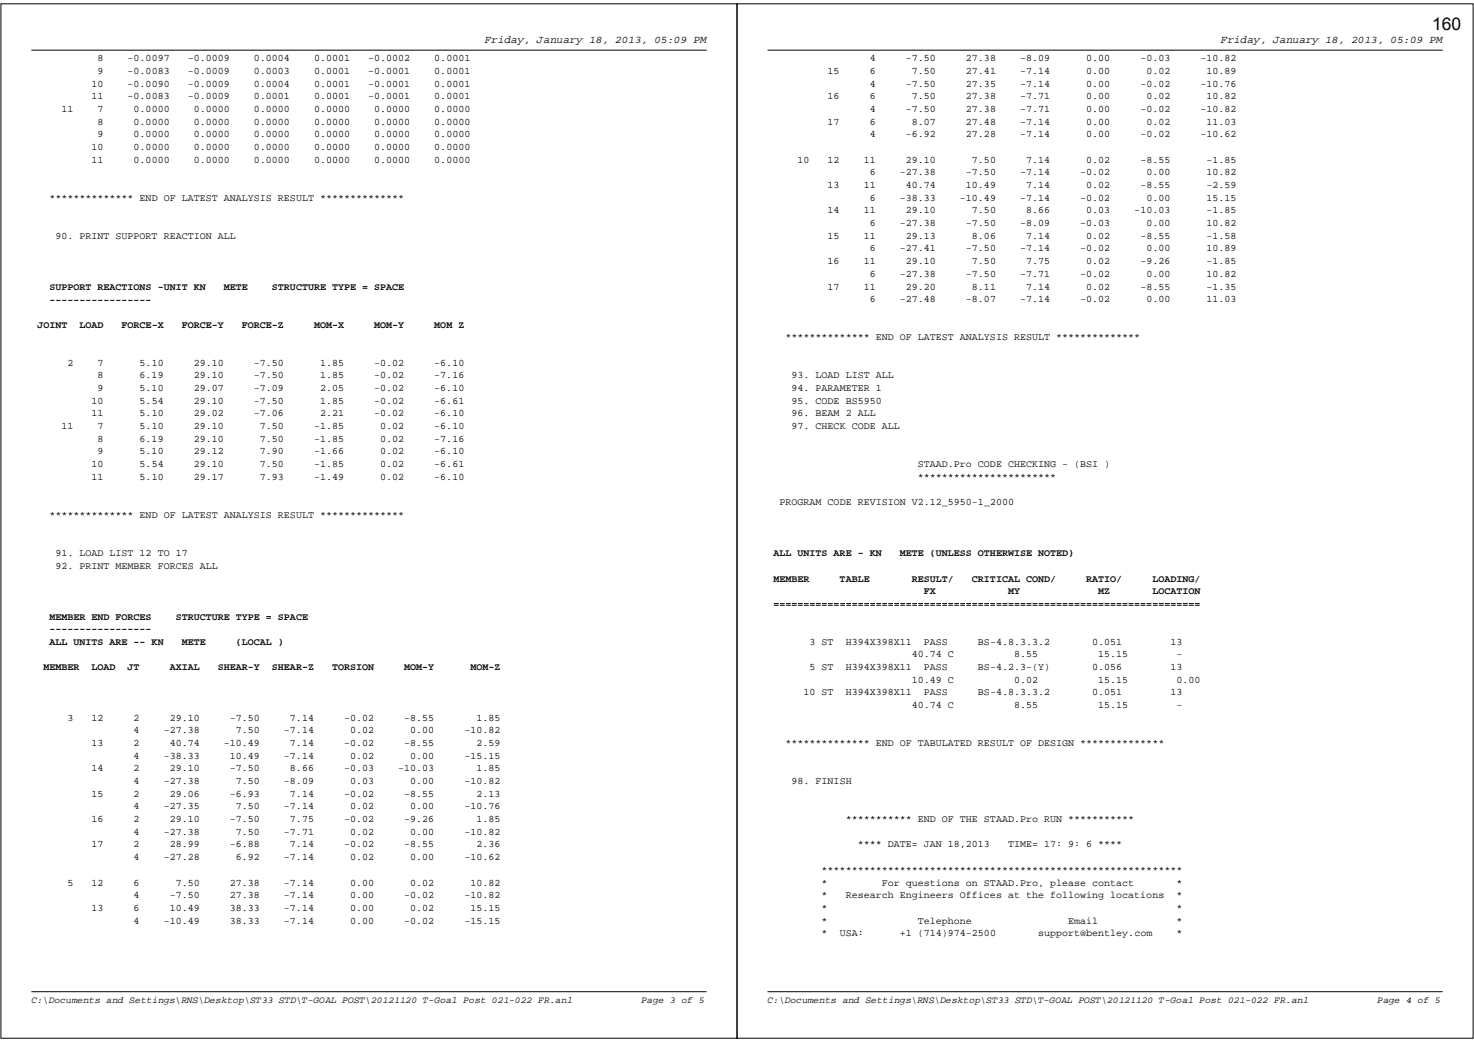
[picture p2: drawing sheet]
<svg xmlns="http://www.w3.org/2000/svg" width="297mm" height="210mm" viewBox="0 0 297 210" stroke-linecap="round" stroke-linejoin="round" font-family="sans-serif">
<defs><g id="words">
<text font-size="3.5" x="288.6" y="6.1">160</text>
<g font-size="2.2">
<text x="97.7" y="8.7">Friday, January 18, 2013, 05:09 PM</text>
<text x="246" y="8.7">Friday, January 18, 2013, 05:09 PM</text>
</g>
<g font-size="2">
<text x="18.4" y="17.5">10</text>
<text x="19.7" y="12.3">8</text>
<text x="19.7" y="14.9">9</text>
<text x="25.7" y="12.3">-0.0097</text>
<text x="25.7" y="14.9">-0.0083</text>
<text x="25.7" y="17.5">-0.0090</text>
<text x="37.8" y="12.3">-0.0009</text>
<text x="37.8" y="14.9">-0.0009</text>
<text x="37.8" y="17.5">-0.0009</text>
<text x="51.2" y="12.3">0.0004</text>
<text x="51.2" y="14.9">0.0003</text>
<text x="51.2" y="17.5">0.0004</text>
<text x="63.3" y="12.3">0.0001</text>
<text x="63.3" y="14.9">0.0001</text>
<text x="63.3" y="17.5">0.0001</text>
<text x="74.2" y="12.3">-0.0002</text>
<text x="74.2" y="14.9">-0.0001</text>
<text x="74.2" y="17.5">-0.0001</text>
<text x="87.5" y="12.3">0.0001</text>
<text x="87.5" y="14.9">0.0001</text>
<text x="87.5" y="17.5">0.0001</text>
<text x="166.8" y="14.9">15</text>
<text x="175.3" y="12.3">4</text>
<text x="175.3" y="17.5">4</text>
<text x="175.3" y="14.9">6</text>
<text x="182.5" y="12.3">-7.50</text>
<text x="182.5" y="17.5">-7.50</text>
<text x="183.8" y="14.9">7.50</text>
<text x="194.7" y="12.3">27.38</text>
<text x="194.7" y="17.5">27.35</text>
<text x="194.7" y="14.9">27.41</text>
<text x="205.6" y="12.3">-8.09</text>
<text x="205.6" y="17.5">-7.14</text>
<text x="205.6" y="14.9">-7.14</text>
<text x="218.9" y="12.3">0.00</text>
<text x="218.9" y="17.5">0.00</text>
<text x="218.9" y="14.9">0.00</text>
<text x="229.8" y="12.3">-0.03</text>
<text x="229.8" y="17.5">-0.02</text>
<text x="231" y="14.9">0.02</text>
<text x="241.9" y="12.3">-10.82</text>
<text x="241.9" y="17.5">-10.76</text>
<text x="243.1" y="14.9">10.89</text>
<text x="12.4" y="22.6">11</text>
<text x="18.4" y="20">11</text>
<text x="19.7" y="22.6">7</text>
<text x="25.7" y="20">-0.0083</text>
<text x="26.9" y="22.6">0.0000</text>
<text x="37.8" y="20">-0.0009</text>
<text x="39" y="22.6">0.0000</text>
<text x="51.2" y="22.6">0.0000</text>
<text x="51.2" y="20">0.0001</text>
<text x="63.3" y="22.6">0.0000</text>
<text x="63.3" y="20">0.0001</text>
<text x="74.2" y="20">-0.0001</text>
<text x="75.4" y="22.6">0.0000</text>
<text x="87.5" y="22.6">0.0000</text>
<text x="87.5" y="20">0.0001</text>
<text x="166.8" y="20">16</text>
<text x="175.3" y="22.6">4</text>
<text x="175.3" y="20">6</text>
<text x="182.5" y="22.6">-7.50</text>
<text x="183.8" y="20">7.50</text>
<text x="194.7" y="22.6">27.38</text>
<text x="194.7" y="20">27.38</text>
<text x="205.6" y="22.6">-7.71</text>
<text x="205.6" y="20">-7.71</text>
<text x="218.9" y="22.6">0.00</text>
<text x="218.9" y="20">0.00</text>
<text x="229.8" y="22.6">-0.02</text>
<text x="231" y="20">0.02</text>
<text x="241.9" y="22.6">-10.82</text>
<text x="243.1" y="20">10.82</text>
<text x="19.7" y="25.1">8</text>
<text x="19.7" y="27.7">9</text>
<text x="26.9" y="25.1">0.0000</text>
<text x="26.9" y="27.7">0.0000</text>
<text x="39" y="25.1">0.0000</text>
<text x="39" y="27.7">0.0000</text>
<text x="51.2" y="25.1">0.0000</text>
<text x="51.2" y="27.7">0.0000</text>
<text x="63.3" y="25.1">0.0000</text>
<text x="63.3" y="27.7">0.0000</text>
<text x="75.4" y="25.1">0.0000</text>
<text x="75.4" y="27.7">0.0000</text>
<text x="87.5" y="25.1">0.0000</text>
<text x="87.5" y="27.7">0.0000</text>
<text x="166.8" y="25.1">17</text>
<text x="175.3" y="27.7">4</text>
<text x="175.3" y="25.1">6</text>
<text x="182.5" y="27.7">-6.92</text>
<text x="183.8" y="25.1">8.07</text>
<text x="194.7" y="27.7">27.28</text>
<text x="194.7" y="25.1">27.48</text>
<text x="205.6" y="27.7">-7.14</text>
<text x="205.6" y="25.1">-7.14</text>
<text x="218.9" y="27.7">0.00</text>
<text x="218.9" y="25.1">0.00</text>
<text x="229.8" y="27.7">-0.02</text>
<text x="231" y="25.1">0.02</text>
<text x="241.9" y="27.7">-10.62</text>
<text x="243.1" y="25.1">11.03</text>
<text x="18.4" y="30.2">10</text>
<text x="18.4" y="32.8">11</text>
<text x="26.9" y="30.2">0.0000</text>
<text x="26.9" y="32.8">0.0000</text>
<text x="39" y="30.2">0.0000</text>
<text x="39" y="32.8">0.0000</text>
<text x="51.2" y="30.2">0.0000</text>
<text x="51.2" y="32.8">0.0000</text>
<text x="63.3" y="30.2">0.0000</text>
<text x="63.3" y="32.8">0.0000</text>
<text x="75.4" y="30.2">0.0000</text>
<text x="75.4" y="32.8">0.0000</text>
<text x="87.5" y="30.2">0.0000</text>
<text x="87.5" y="32.8">0.0000</text>
<text x="160.7" y="32.8">10</text>
<text x="166.8" y="32.8">12</text>
<text x="174.1" y="32.8">11</text>
<text x="175.3" y="35.3">6</text>
<text x="181.3" y="35.3">-27.38</text>
<text x="182.5" y="32.8">29.10</text>
<text x="194.7" y="35.3">-7.50</text>
<text x="195.9" y="32.8">7.50</text>
<text x="205.6" y="35.3">-7.14</text>
<text x="206.8" y="32.8">7.14</text>
<text x="217.7" y="35.3">-0.02</text>
<text x="218.9" y="32.8">0.02</text>
<text x="229.8" y="32.8">-8.55</text>
<text x="231" y="35.3">0.00</text>
<text x="243.1" y="35.3">10.82</text>
<text x="243.1" y="32.8">-1.85</text>
<text x="10" y="40.5">************** END OF LATEST ANALYSIS RESULT **************</text>
<text x="166.8" y="37.9">13</text>
<text x="174.1" y="37.9">11</text>
<text x="175.3" y="40.5">6</text>
<text x="181.3" y="40.5">-38.33</text>
<text x="182.5" y="37.9">40.74</text>
<text x="193.4" y="40.5">-10.49</text>
<text x="194.7" y="37.9">10.49</text>
<text x="205.6" y="40.5">-7.14</text>
<text x="206.8" y="37.9">7.14</text>
<text x="217.7" y="40.5">-0.02</text>
<text x="218.9" y="37.9">0.02</text>
<text x="229.8" y="37.9">-8.55</text>
<text x="231" y="40.5">0.00</text>
<text x="243.1" y="40.5">15.15</text>
<text x="243.1" y="37.9">-2.59</text>
<text x="166.8" y="43">14</text>
<text x="174.1" y="43">11</text>
<text x="175.3" y="45.6">6</text>
<text x="181.3" y="45.6">-27.38</text>
<text x="182.5" y="43">29.10</text>
<text x="194.7" y="45.6">-7.50</text>
<text x="195.9" y="43">7.50</text>
<text x="205.6" y="45.6">-8.09</text>
<text x="206.8" y="43">8.66</text>
<text x="217.7" y="45.6">-0.03</text>
<text x="218.9" y="43">0.03</text>
<text x="228.6" y="43">-10.03</text>
<text x="231" y="45.6">0.00</text>
<text x="243.1" y="45.6">10.82</text>
<text x="243.1" y="43">-1.85</text>
<text x="11.2" y="48.1">90. PRINT SUPPORT REACTION ALL</text>
<text x="166.8" y="48.1">15</text>
<text x="166.8" y="53.2">16</text>
<text x="174.1" y="48.1">11</text>
<text x="174.1" y="53.2">11</text>
<text x="175.3" y="50.7">6</text>
<text x="181.3" y="50.7">-27.41</text>
<text x="182.5" y="48.1">29.13</text>
<text x="182.5" y="53.2">29.10</text>
<text x="194.7" y="50.7">-7.50</text>
<text x="195.9" y="48.1">8.06</text>
<text x="195.9" y="53.2">7.50</text>
<text x="205.6" y="50.7">-7.14</text>
<text x="206.8" y="48.1">7.14</text>
<text x="206.8" y="53.2">7.75</text>
<text x="217.7" y="50.7">-0.02</text>
<text x="218.9" y="48.1">0.02</text>
<text x="218.9" y="53.2">0.02</text>
<text x="229.8" y="48.1">-8.55</text>
<text x="229.8" y="53.2">-9.26</text>
<text x="231" y="50.7">0.00</text>
<text x="243.1" y="50.7">10.89</text>
<text x="243.1" y="48.1">-1.58</text>
<text x="243.1" y="53.2">-1.85</text>
<text x="10" y="58.4">SUPPORT REACTIONS -UNIT KN</text>
<text x="45.1" y="58.4">METE</text>
<text x="54.8" y="58.4">STRUCTURE TYPE = SPACE</text>
<text x="166.8" y="58.3">17</text>
<text x="174.1" y="58.3">11</text>
<text x="175.3" y="55.8">6</text>
<text x="181.3" y="55.8">-27.38</text>
<text x="182.5" y="58.3">29.20</text>
<text x="194.7" y="55.8">-7.50</text>
<text x="195.9" y="58.3">8.11</text>
<text x="205.6" y="55.8">-7.71</text>
<text x="206.8" y="58.3">7.14</text>
<text x="217.7" y="55.8">-0.02</text>
<text x="218.9" y="58.3">0.02</text>
<text x="229.8" y="58.3">-8.55</text>
<text x="231" y="55.8">0.00</text>
<text x="243.1" y="55.8">10.82</text>
<text x="243.1" y="58.3">-1.35</text>
<text x="10" y="61">-----------------</text>
<text x="175.3" y="60.9">6</text>
<text x="181.3" y="60.9">-27.48</text>
<text x="194.7" y="60.9">-8.07</text>
<text x="205.6" y="60.9">-7.14</text>
<text x="217.7" y="60.9">-0.02</text>
<text x="231" y="60.9">0.00</text>
<text x="243.1" y="60.9">11.03</text>
<text x="7.5" y="66.1">JOINT</text>
<text x="16" y="66.1">LOAD</text>
<text x="24.5" y="66.1">FORCE-X</text>
<text x="36.6" y="66.1">FORCE-Y</text>
<text x="48.7" y="66.1">FORCE-Z</text>
<text x="63.3" y="66.1">MOM-X</text>
<text x="75.4" y="66.1">MOM-Y</text>
<text x="87.5" y="66.1">MOM Z</text>
<text x="158.3" y="68.6">************** END OF LATEST ANALYSIS RESULT **************</text>
<text x="13.6" y="73.7">2</text>
<text x="19.7" y="76.2">8</text>
<text x="19.7" y="73.7">7</text>
<text x="28.1" y="76.2">6.19</text>
<text x="28.1" y="73.7">5.10</text>
<text x="39" y="76.2">29.10</text>
<text x="39" y="73.7">29.10</text>
<text x="51.2" y="76.2">-7.50</text>
<text x="51.2" y="73.7">-7.50</text>
<text x="64.5" y="76.2">1.85</text>
<text x="64.5" y="73.7">1.85</text>
<text x="75.4" y="76.2">-0.02</text>
<text x="75.4" y="73.7">-0.02</text>
<text x="87.5" y="76.2">-7.16</text>
<text x="87.5" y="73.7">-6.10</text>
<text x="159.5" y="76.2">93. LOAD LIST ALL</text>
<text x="18.4" y="81.3">10</text>
<text x="18.4" y="83.9">11</text>
<text x="19.7" y="78.8">9</text>
<text x="28.1" y="78.8">5.10</text>
<text x="28.1" y="81.3">5.54</text>
<text x="28.1" y="83.9">5.10</text>
<text x="39" y="78.8">29.07</text>
<text x="39" y="81.3">29.10</text>
<text x="39" y="83.9">29.02</text>
<text x="51.2" y="78.8">-7.09</text>
<text x="51.2" y="81.3">-7.50</text>
<text x="51.2" y="83.9">-7.06</text>
<text x="64.5" y="78.8">2.05</text>
<text x="64.5" y="81.3">1.85</text>
<text x="64.5" y="83.9">2.21</text>
<text x="75.4" y="78.8">-0.02</text>
<text x="75.4" y="81.3">-0.02</text>
<text x="75.4" y="83.9">-0.02</text>
<text x="87.5" y="78.8">-6.10</text>
<text x="87.5" y="81.3">-6.61</text>
<text x="87.5" y="83.9">-6.10</text>
<text x="159.5" y="78.8">94. PARAMETER 1</text>
<text x="159.5" y="81.3">95. CODE BS5950</text>
<text x="159.5" y="83.9">96. BEAM 2 ALL</text>
<text x="12.4" y="86.5">11</text>
<text x="19.7" y="89">8</text>
<text x="19.7" y="86.5">7</text>
<text x="28.1" y="89">6.19</text>
<text x="28.1" y="86.5">5.10</text>
<text x="39" y="89">29.10</text>
<text x="39" y="86.5">29.10</text>
<text x="52.4" y="89">7.50</text>
<text x="52.4" y="86.5">7.50</text>
<text x="63.3" y="89">-1.85</text>
<text x="63.3" y="86.5">-1.85</text>
<text x="76.6" y="89">0.02</text>
<text x="76.6" y="86.5">0.02</text>
<text x="87.5" y="89">-7.16</text>
<text x="87.5" y="86.5">-6.10</text>
<text x="159.5" y="86.5">97. CHECK CODE ALL</text>
<text x="18.4" y="94.1">10</text>
<text x="19.7" y="91.6">9</text>
<text x="28.1" y="91.6">5.10</text>
<text x="28.1" y="94.1">5.54</text>
<text x="39" y="91.6">29.12</text>
<text x="39" y="94.1">29.10</text>
<text x="52.4" y="91.6">7.90</text>
<text x="52.4" y="94.1">7.50</text>
<text x="63.3" y="91.6">-1.66</text>
<text x="63.3" y="94.1">-1.85</text>
<text x="76.6" y="91.6">0.02</text>
<text x="76.6" y="94.1">0.02</text>
<text x="87.5" y="91.6">-6.10</text>
<text x="87.5" y="94.1">-6.61</text>
<text x="185" y="94.1">STAAD.Pro CODE CHECKING - (BSI )</text>
<text x="18.4" y="96.7">11</text>
<text x="28.1" y="96.7">5.10</text>
<text x="39" y="96.7">29.17</text>
<text x="52.4" y="96.7">7.93</text>
<text x="63.3" y="96.7">-1.49</text>
<text x="76.6" y="96.7">0.02</text>
<text x="87.5" y="96.7">-6.10</text>
<text x="157.1" y="101.8">PROGRAM CODE REVISION V2.12_5950-1_2000</text>
<text x="185" y="96.7">***********************</text>
<text x="10" y="104.3">************** END OF LATEST ANALYSIS RESULT **************</text>
<text x="11.2" y="112">91. LOAD LIST 12 TO 17</text>
<text x="155.9" y="112.1">ALL UNITS ARE - KN</text>
<text x="181.3" y="112.1">METE (UNLESS OTHERWISE NOTED)</text>
<text x="11.2" y="114.6">92. PRINT MEMBER FORCES ALL</text>
<text x="155.9" y="117.2">MEMBER</text>
<text x="169.2" y="117.2">TABLE</text>
<text x="183.7" y="117.2">RESULT/</text>
<text x="186.2" y="119.8">FX</text>
<text x="195.9" y="117.2">CRITICAL COND/</text>
<text x="203.1" y="119.8">MY</text>
<text x="218.9" y="117.2">RATIO/</text>
<text x="221.3" y="119.8">MZ</text>
<text x="232.2" y="117.2">LOADING/</text>
<text x="232.2" y="119.8">LOCATION</text>
<text x="10" y="124.9">MEMBER END FORCES</text>
<text x="35.4" y="124.9">STRUCTURE TYPE = SPACE</text>
<text x="155.9" y="122.3">=======================================================================</text>
<text x="10" y="127.4">-----------------</text>
<text x="10" y="130">ALL UNITS ARE -- KN</text>
<text x="36.6" y="130">METE</text>
<text x="47.5" y="130">(LOCAL )</text>
<text x="163.1" y="129.9">3 ST</text>
<text x="170.4" y="129.9">H394X398X11</text>
<text x="186.2" y="129.9">PASS</text>
<text x="197.1" y="129.9">BS-4.8.3.3.2</text>
<text x="220.1" y="129.9">0.051</text>
<text x="235.9" y="129.9">13</text>
<text x="8.8" y="135.1">MEMBER</text>
<text x="18.4" y="135.1">LOAD</text>
<text x="25.7" y="135.1">JT</text>
<text x="34.2" y="135.1">AXIAL</text>
<text x="43.9" y="135.1">SHEAR-Y</text>
<text x="54.8" y="135.1">SHEAR-Z</text>
<text x="66.9" y="135.1">TORSION</text>
<text x="81.5" y="135.1">MOM-Y</text>
<text x="94.8" y="135.1">MOM-Z</text>
<text x="163.1" y="135">5 ST</text>
<text x="170.4" y="135">H394X398X11</text>
<text x="183.7" y="132.5">40.74 C</text>
<text x="183.7" y="137.6">10.49 C</text>
<text x="186.2" y="135">PASS</text>
<text x="197.1" y="135">BS-4.2.3-(Y)</text>
<text x="204.3" y="132.5">8.55</text>
<text x="204.3" y="137.6">0.02</text>
<text x="220.1" y="135">0.056</text>
<text x="221.3" y="132.5">15.15</text>
<text x="221.3" y="137.6">15.15</text>
<text x="235.9" y="135">13</text>
<text x="237.1" y="132.5">-</text>
<text x="237.1" y="137.6">0.00</text>
<text x="161.9" y="140.1">10 ST</text>
<text x="170.4" y="140.1">H394X398X11</text>
<text x="183.7" y="142.7">40.74 C</text>
<text x="186.2" y="140.1">PASS</text>
<text x="197.1" y="140.1">BS-4.8.3.3.2</text>
<text x="204.3" y="142.7">8.55</text>
<text x="220.1" y="140.1">0.051</text>
<text x="221.3" y="142.7">15.15</text>
<text x="235.9" y="140.1">13</text>
<text x="237.1" y="142.7">-</text>
<text x="13.6" y="145.2">3</text>
<text x="18.4" y="145.2">12</text>
<text x="26.9" y="147.8">4</text>
<text x="26.9" y="145.2">2</text>
<text x="33" y="147.8">-27.38</text>
<text x="34.2" y="145.2">29.10</text>
<text x="46.3" y="145.2">-7.50</text>
<text x="47.5" y="147.8">7.50</text>
<text x="57.2" y="147.8">-7.14</text>
<text x="58.4" y="145.2">7.14</text>
<text x="69.3" y="145.2">-0.02</text>
<text x="70.6" y="147.8">0.02</text>
<text x="81.5" y="145.2">-8.55</text>
<text x="82.7" y="147.8">0.00</text>
<text x="93.6" y="147.8">-10.82</text>
<text x="96" y="145.2">1.85</text>
<text x="18.4" y="150.3">13</text>
<text x="18.4" y="155.5">14</text>
<text x="26.9" y="152.9">4</text>
<text x="26.9" y="150.3">2</text>
<text x="26.9" y="155.5">2</text>
<text x="33" y="152.9">-38.33</text>
<text x="34.2" y="150.3">40.74</text>
<text x="34.2" y="155.5">29.10</text>
<text x="45.1" y="150.3">-10.49</text>
<text x="46.3" y="152.9">10.49</text>
<text x="46.3" y="155.5">-7.50</text>
<text x="57.2" y="152.9">-7.14</text>
<text x="58.4" y="155.5">8.66</text>
<text x="58.4" y="150.3">7.14</text>
<text x="69.3" y="155.5">-0.03</text>
<text x="69.3" y="150.3">-0.02</text>
<text x="70.6" y="152.9">0.02</text>
<text x="80.2" y="155.5">-10.03</text>
<text x="81.5" y="150.3">-8.55</text>
<text x="82.7" y="152.9">0.00</text>
<text x="93.6" y="152.9">-15.15</text>
<text x="96" y="150.3">2.59</text>
<text x="96" y="155.5">1.85</text>
<text x="158.3" y="150.3">************** END OF TABULATED RESULT OF DESIGN **************</text>
<text x="18.4" y="160.6">15</text>
<text x="26.9" y="158">4</text>
<text x="26.9" y="160.6">2</text>
<text x="33" y="158">-27.38</text>
<text x="34.2" y="160.6">29.06</text>
<text x="46.3" y="160.6">-6.93</text>
<text x="47.5" y="158">7.50</text>
<text x="57.2" y="158">-8.09</text>
<text x="58.4" y="160.6">7.14</text>
<text x="69.3" y="160.6">-0.02</text>
<text x="70.6" y="158">0.03</text>
<text x="81.5" y="160.6">-8.55</text>
<text x="82.7" y="158">0.00</text>
<text x="93.6" y="158">-10.82</text>
<text x="96" y="160.6">2.13</text>
<text x="159.5" y="158">98. FINISH</text>
<text x="18.4" y="165.7">16</text>
<text x="26.9" y="163.1">4</text>
<text x="26.9" y="165.7">2</text>
<text x="33" y="163.1">-27.35</text>
<text x="34.2" y="165.7">29.10</text>
<text x="46.3" y="165.7">-7.50</text>
<text x="47.5" y="163.1">7.50</text>
<text x="57.2" y="163.1">-7.14</text>
<text x="58.4" y="165.7">7.75</text>
<text x="69.3" y="165.7">-0.02</text>
<text x="70.6" y="163.1">0.02</text>
<text x="81.5" y="165.7">-9.26</text>
<text x="82.7" y="163.1">0.00</text>
<text x="93.6" y="163.1">-10.76</text>
<text x="96" y="165.7">1.85</text>
<text x="170.4" y="165.7">*********** END OF THE STAAD.Pro RUN ***********</text>
<text x="18.4" y="170.8">17</text>
<text x="26.9" y="168.2">4</text>
<text x="26.9" y="173.3">4</text>
<text x="26.9" y="170.8">2</text>
<text x="33" y="168.2">-27.38</text>
<text x="33" y="173.3">-27.28</text>
<text x="34.2" y="170.8">28.99</text>
<text x="46.3" y="170.8">-6.88</text>
<text x="47.5" y="168.2">7.50</text>
<text x="47.5" y="173.3">6.92</text>
<text x="57.2" y="168.2">-7.71</text>
<text x="57.2" y="173.3">-7.14</text>
<text x="58.4" y="170.8">7.14</text>
<text x="69.3" y="170.8">-0.02</text>
<text x="70.6" y="168.2">0.02</text>
<text x="70.6" y="173.3">0.02</text>
<text x="81.5" y="170.8">-8.55</text>
<text x="82.7" y="168.2">0.00</text>
<text x="82.7" y="173.3">0.00</text>
<text x="93.6" y="168.2">-10.82</text>
<text x="93.6" y="173.3">-10.62</text>
<text x="96" y="170.8">2.36</text>
<text x="172.8" y="170.8">**** DATE= JAN 18,2013</text>
<text x="203.1" y="170.8">TIME= 17: 9: 6 ****</text>
<text x="13.6" y="178.5">5</text>
<text x="18.4" y="178.5">12</text>
<text x="26.9" y="178.5">6</text>
<text x="35.4" y="178.5">7.50</text>
<text x="46.3" y="178.5">27.38</text>
<text x="57.2" y="178.5">-7.14</text>
<text x="70.6" y="178.5">0.00</text>
<text x="82.7" y="178.5">0.02</text>
<text x="94.8" y="178.5">10.82</text>
<text x="165.6" y="175.9">************************************************************</text>
<text x="165.6" y="178.5">*</text>
<text x="177.7" y="178.5">For questions on STAAD.Pro, please contact</text>
<text x="237.1" y="178.5">*</text>
<text x="18.4" y="183.6">13</text>
<text x="26.9" y="181">4</text>
<text x="26.9" y="183.6">6</text>
<text x="34.2" y="181">-7.50</text>
<text x="34.2" y="183.6">10.49</text>
<text x="46.3" y="181">27.38</text>
<text x="46.3" y="183.6">38.33</text>
<text x="57.2" y="181">-7.14</text>
<text x="57.2" y="183.6">-7.14</text>
<text x="70.6" y="181">0.00</text>
<text x="70.6" y="183.6">0.00</text>
<text x="81.5" y="181">-0.02</text>
<text x="82.7" y="183.6">0.02</text>
<text x="93.6" y="181">-10.82</text>
<text x="94.8" y="183.6">15.15</text>
<text x="165.6" y="181">*</text>
<text x="165.6" y="183.6">*</text>
<text x="170.4" y="181">Research Engineers Offices at the following locations</text>
<text x="237.1" y="181">*</text>
<text x="237.1" y="183.6">*</text>
<text x="26.9" y="186.1">4</text>
<text x="33" y="186.1">-10.49</text>
<text x="46.3" y="186.1">38.33</text>
<text x="57.2" y="186.1">-7.14</text>
<text x="70.6" y="186.1">0.00</text>
<text x="81.5" y="186.1">-0.02</text>
<text x="93.6" y="186.1">-15.15</text>
<text x="165.6" y="186.1">*</text>
<text x="165.6" y="188.7">*</text>
<text x="169.2" y="188.7">USA:</text>
<text x="181.3" y="188.7">+1 (714)974-2500</text>
<text x="185" y="186.1">Telephone</text>
<text x="209.2" y="188.7">support@bentley.com</text>
<text x="215.3" y="186.1">Email</text>
<text x="237.1" y="186.1">*</text>
<text x="237.1" y="188.7">*</text>
</g>
<g font-size="1.9">
<text x="6.3" y="202.1">C:\Documents and Settings\RNS\Desktop\ST33 STD\T-GOAL POST\20121120 T-Goal Post 021-022 FR.anl</text>
<text x="129.2" y="202.1">Page 3 of 5</text>
<text x="154.7" y="202.1">C:\Documents and Settings\RNS\Desktop\ST33 STD\T-GOAL POST\20121120 T-Goal Post 021-022 FR.anl</text>
<text x="277.6" y="202.1">Page 4 of 5</text>
</g>
</g></defs>
<path d="M6.3 10.1h136.1" fill="none" stroke="#000" stroke-width=".2"/>
<g fill="#fff">
<path d="M97.7 6.9h44.9v2.4h-44.9z"/>
<path d="M6.3 10.7h88.5v2.2h-88.5z"/>
<path d="M6.3 13.3h88.5v2.2h-88.5z"/>
<path d="M6.3 15.8h88.5v2.2h-88.5z"/>
<path d="M6.3 18.4h88.5v2.2h-88.5z"/>
<path d="M6.3 21h88.5v2.1h-88.5z"/>
<path d="M6.3 23.5h88.5v2.2h-88.5z"/>
<path d="M6.3 26.1h88.5v2.1h-88.5z"/>
<path d="M6.3 28.6h88.5v2.2h-88.5z"/>
<path d="M6.3 31.2h88.5v2.1h-88.5z"/>
<path d="M6.3 33.7h1.2v2.2h-1.2z"/>
<path d="M6.3 36.3h1.2v2.2h-1.2z"/>
<path d="M6.3 38.8h75.2v2.2h-75.2z"/>
<path d="M6.3 41.4h1.2v2.2h-1.2z"/>
<path d="M6.3 44h1.2v2.1h-1.2z"/>
<path d="M6.3 46.5h41.2v2.2h-41.2z"/>
<path d="M6.3 51.6h1.2v2.2h-1.2z"/>
<path d="M6.3 54.2h1.2v2.1h-1.2z"/>
<path d="M6.3 56.7h75.2v2.3h-75.2z"/>
<path d="M6.3 59.3h24.3v2.3h-24.3z"/>
<path d="M6.3 61.8h1.2v2.2h-1.2z"/>
<path d="M6.3 64.4h87.3v2.3h-87.3z"/>
<path d="M6.3 67h1.2v2.1h-1.2z"/>
<path d="M6.3 72.1h87.3v2.1h-87.3z"/>
<path d="M6.3 74.6h87.3v2.2h-87.3z"/>
<path d="M6.3 77.2h87.3v2.1h-87.3z"/>
<path d="M6.3 79.7h87.3v2.2h-87.3z"/>
<path d="M6.3 82.3h87.3v2.2h-87.3z"/>
<path d="M6.3 84.8h87.3v2.2h-87.3z"/>
<path d="M6.3 87.4h87.3v2.2h-87.3z"/>
<path d="M6.3 90h87.3v2.1h-87.3z"/>
<path d="M6.3 92.5h87.3v2.2h-87.3z"/>
<path d="M6.3 95.1h87.3v2.1h-87.3z"/>
<path d="M6.3 97.6h1.2v2.2h-1.2z"/>
<path d="M6.3 100.2h1.2v2.1h-1.2z"/>
<path d="M6.3 102.7h75.2v2.2h-75.2z"/>
<path d="M6.3 105.3h1.2v2.2h-1.2z"/>
<path d="M6.3 107.8h1.2v2.2h-1.2z"/>
<path d="M6.3 110.4h31.5v2.2h-31.5z"/>
<path d="M6.3 113h37.6v2.1h-37.6z"/>
<path d="M6.3 118.1h1.2v2.1h-1.2z"/>
<path d="M6.3 120.6h1.2v2.2h-1.2z"/>
<path d="M6.3 123.2h55.8v2.3h-55.8z"/>
<path d="M6.3 125.7h24.3v2.3h-24.3z"/>
<path d="M6.3 128.3h50.9v2.3h-50.9z"/>
<path d="M6.3 130.8h1.2v2.2h-1.2z"/>
<path d="M6.3 133.4h94.6v2.3h-94.6z"/>
<path d="M6.3 136h1.2v2.1h-1.2z"/>
<path d="M6.3 141.1h1.2v2.1h-1.2z"/>
<path d="M6.3 143.6h94.6v2.2h-94.6z"/>
<path d="M6.3 146.2h94.6v2.1h-94.6z"/>
<path d="M6.3 148.7h94.6v2.2h-94.6z"/>
<path d="M6.3 151.3h94.6v2.2h-94.6z"/>
<path d="M6.3 153.8h94.6v2.2h-94.6z"/>
<path d="M6.3 156.4h94.6v2.2h-94.6z"/>
<path d="M6.3 159h94.6v2.1h-94.6z"/>
<path d="M6.3 161.5h94.6v2.2h-94.6z"/>
<path d="M6.3 164.1h94.6v2.1h-94.6z"/>
<path d="M6.3 166.6h94.6v2.2h-94.6z"/>
<path d="M6.3 169.2h94.6v2.1h-94.6z"/>
<path d="M6.3 171.7h94.6v2.2h-94.6z"/>
<path d="M6.3 174.3h1.2v2.2h-1.2z"/>
<path d="M6.3 176.8h94.6v2.2h-94.6z"/>
<path d="M6.3 179.4h94.6v2.2h-94.6z"/>
<path d="M6.3 182h94.6v2.1h-94.6z"/>
<path d="M6.3 184.5h94.6v2.2h-94.6z"/>
</g>
<path d="M6.3 199.8h136.1" fill="none" stroke="#000" stroke-width=".2"/>
<g fill="#fff">
<path d="M129.2 200.5h13.2v2.2h-13.2z"/>
<path d="M6.3 200.5h112.6v2.2h-112.6z"/>
</g>
<path d="M.2 .8h148.3v208.4h-148.3zM154.7 10.1h136" fill="none" stroke="#000" stroke-width=".2"/>
<g fill="#fff">
<path d="M246 6.9h45v2.4h-45z"/>
<path d="M154.7 10.7h94.5v2.2h-94.5z"/>
<path d="M154.7 13.3h94.5v2.2h-94.5z"/>
<path d="M154.7 15.8h94.5v2.2h-94.5z"/>
<path d="M154.7 18.4h94.5v2.2h-94.5z"/>
<path d="M154.7 21h94.5v2.1h-94.5z"/>
<path d="M154.7 23.5h94.5v2.2h-94.5z"/>
<path d="M154.7 26.1h94.5v2.1h-94.5z"/>
<path d="M154.7 28.6h1.2v2.2h-1.2z"/>
<path d="M154.7 31.2h94.5v2.1h-94.5z"/>
<path d="M154.7 33.7h94.5v2.2h-94.5z"/>
<path d="M154.7 36.3h94.5v2.2h-94.5z"/>
<path d="M154.7 38.8h94.5v2.2h-94.5z"/>
<path d="M154.7 41.4h94.5v2.2h-94.5z"/>
<path d="M154.7 44h94.5v2.1h-94.5z"/>
<path d="M154.7 46.5h94.5v2.2h-94.5z"/>
<path d="M154.7 49.1h94.5v2.1h-94.5z"/>
<path d="M154.7 51.6h94.5v2.2h-94.5z"/>
<path d="M154.7 54.2h94.5v2.1h-94.5z"/>
<path d="M154.7 56.7h94.5v2.2h-94.5z"/>
<path d="M154.7 59.3h94.5v2.2h-94.5z"/>
<path d="M154.7 61.8h1.2v2.2h-1.2z"/>
<path d="M154.7 64.4h1.2v2.2h-1.2z"/>
<path d="M154.7 67h75.1v2.1h-75.1z"/>
<path d="M154.7 69.5h1.2v2.2h-1.2z"/>
<path d="M154.7 72.1h1.2v2.1h-1.2z"/>
<path d="M154.7 74.6h25.4v2.2h-25.4z"/>
<path d="M154.7 77.2h23v2.1h-23z"/>
<path d="M154.7 79.7h23v2.2h-23z"/>
<path d="M154.7 82.3h21.8v2.2h-21.8z"/>
<path d="M154.7 84.8h26.6v2.2h-26.6z"/>
<path d="M154.7 87.4h1.2v2.2h-1.2z"/>
<path d="M154.7 90h1.2v2.1h-1.2z"/>
<path d="M154.7 92.5h69.1v2.2h-69.1z"/>
<path d="M154.7 95.1h58.1v2.1h-58.1z"/>
<path d="M154.7 100.2h49.7v2.1h-49.7z"/>
<path d="M154.7 105.3h1.2v2.2h-1.2z"/>
<path d="M154.7 107.8h1.2v2.2h-1.2z"/>
<path d="M154.7 110.4h61.8v2.3h-61.8z"/>
<path d="M154.7 113h1.2v2.1h-1.2z"/>
<path d="M154.7 115.5h87.2v2.3h-87.2z"/>
<path d="M154.7 118.1h87.2v2.3h-87.2z"/>
<path d="M154.7 120.6h87.2v2.3h-87.2z"/>
<path d="M154.7 123.2h1.2v2.1h-1.2z"/>
<path d="M154.7 128.3h83.6v2.2h-83.6z"/>
<path d="M154.7 130.8h83.6v2.2h-83.6z"/>
<path d="M154.7 133.4h83.6v2.2h-83.6z"/>
<path d="M154.7 136h87.2v2.1h-87.2z"/>
<path d="M154.7 138.5h83.6v2.2h-83.6z"/>
<path d="M154.7 141.1h83.6v2.1h-83.6z"/>
<path d="M154.7 143.6h1.2v2.2h-1.2z"/>
<path d="M154.7 146.2h1.2v2.1h-1.2z"/>
<path d="M154.7 148.7h80v2.2h-80z"/>
<path d="M154.7 151.3h1.2v2.2h-1.2z"/>
<path d="M154.7 153.8h1.2v2.2h-1.2z"/>
<path d="M154.7 156.4h16.9v2.2h-16.9z"/>
<path d="M154.7 159h1.2v2.1h-1.2z"/>
<path d="M154.7 161.5h1.2v2.2h-1.2z"/>
<path d="M154.7 164.1h73.9v2.1h-73.9z"/>
<path d="M154.7 166.6h1.2v2.2h-1.2z"/>
<path d="M154.7 169.2h71.5v2.1h-71.5z"/>
<path d="M154.7 171.7h1.2v2.2h-1.2z"/>
<path d="M154.7 174.3h83.6v2.2h-83.6z"/>
<path d="M154.7 176.8h83.6v2.2h-83.6z"/>
<path d="M154.7 179.4h83.6v2.2h-83.6z"/>
<path d="M154.7 182h83.6v2.1h-83.6z"/>
<path d="M154.7 184.5h83.6v2.2h-83.6z"/>
<path d="M154.7 187.1h83.6v2.1h-83.6z"/>
</g>
<path d="M154.7 199.8h136" fill="none" stroke="#000" stroke-width=".2"/>
<g fill="#fff">
<path d="M277.6 200.5h13.1v2.2h-13.1z"/>
<path d="M154.7 200.5h112.5v2.2h-112.5z"/>
</g>
<path d="M148.5 .8h148.4v208.4h-148.4z" fill="none" stroke="#000" stroke-width=".2"/>
<use href="#words"/>
</svg>
